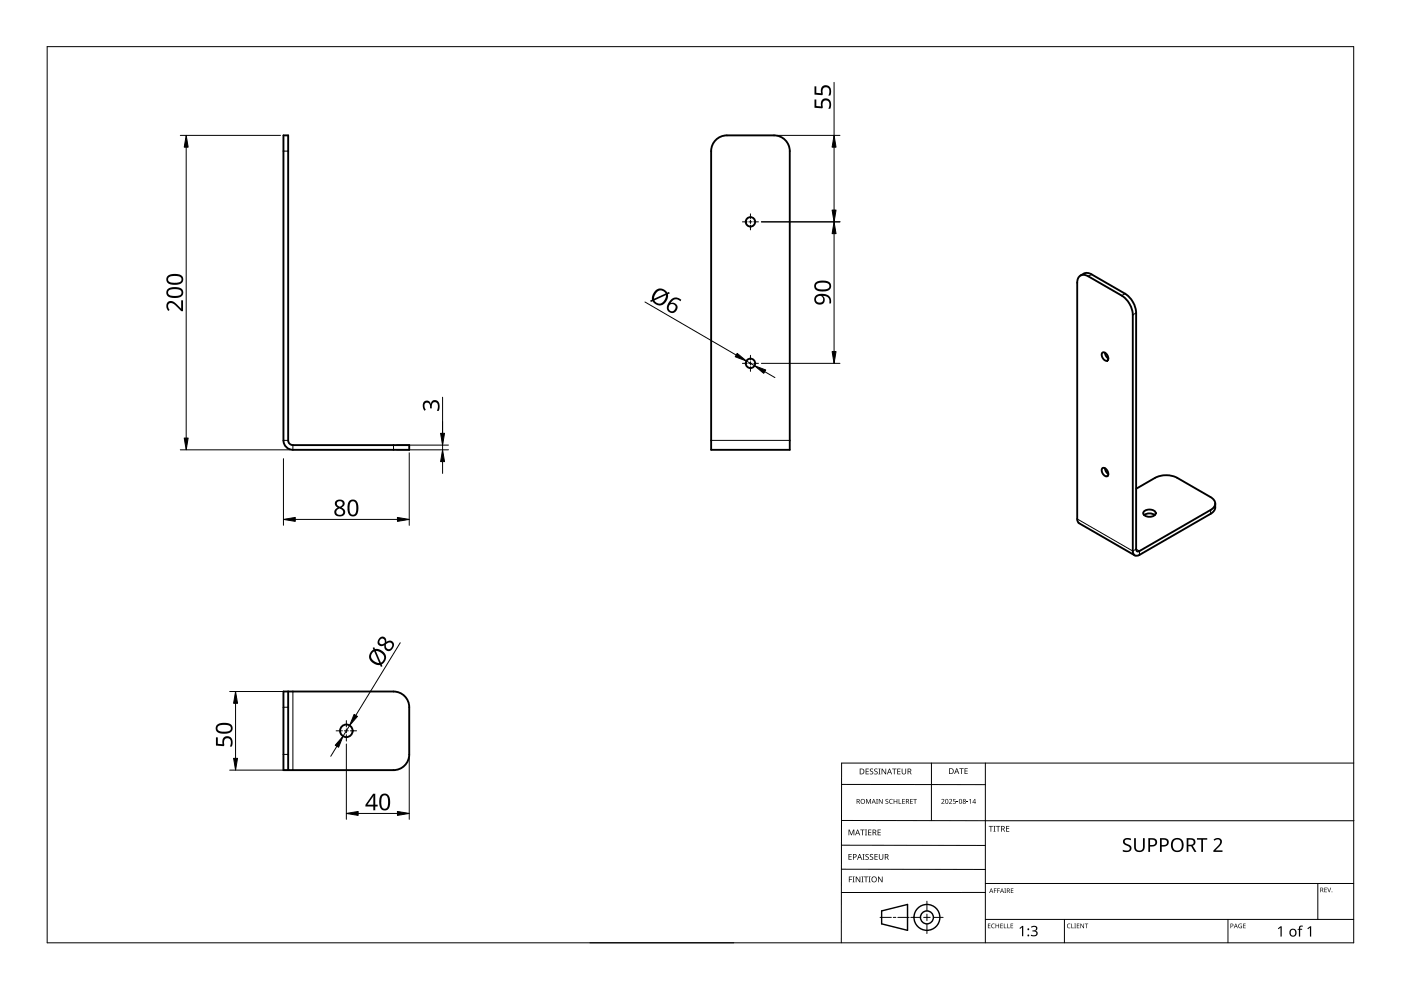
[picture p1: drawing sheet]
<svg xmlns="http://www.w3.org/2000/svg" width="297mm" height="210mm" viewBox="0 0 297 210" stroke-linecap="round" stroke-linejoin="round" font-family="sans-serif">
<g fill="none" stroke="#000" stroke-width=".21">
<path d="M60.1 32h1M231.5 58.2l-.8 .4M238.5 62.3l-.7 .4M240.9 66.3l-.7 .5M60.1 93.4h1M62.1 94.4v1M83.4 94.4v1M150.8 93.4h16.6M228.4 110l11.8 6.8 .7-.4 .7 .4v.9M256.7 108.1v.8M60.1 160h1M60.1 150h1"/>
<path d="M62.1 146.6v16.7"/>
</g>
<g fill="none" stroke="#000" stroke-width=".4">
<path d="M60.1 28.7h1v64.7a1 1 0 0 0 1 1h24.7v1h-24.7a2 2 0 0 1-2-2zM151.8 29.7a3.3 3.3 0 0 1 2.3-1h10a3.3 3.3 0 0 1 3.3 3.3v63.4h-16.6v-63.4a3.3 3.3 0 0 1 1-2.3zM229.1 58.4a1.85 1.85 0 0 1 2.4-.2l7 4.1a5.2 5.2 0 0 1 2.4 4l.1 50.5 .2 .1 .4-.1 15.1-8.7a1.44 1.44 0 0 0 1-1.3 1.44 1.44 0 0 0-1-1.4l-7.1-4.1a5.2 5.2 0 0 0-4.7 0l-4 2.3M233.8 74.7a1.15 1.15 0 0 1 1 1.8 1.15 1.15 0 0 1-1-1.8zM234.3 74.8l.2 .7 .5 .5M233.8 99.2a1.15 1.15 0 0 1 1 1.8 1.15 1.15 0 0 1-1-1.8zM234.3 99.3l.2 .7 .5 .5M242.6 108.4a1.62 1.62 0 0 1 2.4 .4 1.54 1.54 0 0 1-2.6 0zM244.8 109.2a1.95 1.95 0 0 0-2.2 0M257.7 106.8a1.85 1.85 0 0 1-1 2.1l-15.1 8.8a.86 .86 0 0 1-1 .1 .86 .86 0 0 1-.4-1v-50a5.2 5.2 0 0 0-2.4-4.1l-7.1-4.1a1.44 1.44 0 0 0-1.6-.2 1.44 1.44 0 0 0-.7 1.6v50.3l.4 .6 11.8 6.9M60.1 146.6h23.3a3.3 3.3 0 0 1 3.4 3.4v10a3.3 3.3 0 0 1-3.4 3.3h-23.3zM61.1 146.6v16.7"/>
<circle cx="159.1" cy="47" r="1"/>
<circle cx="159.1" cy="77" r="1"/>
<circle cx="73.4" cy="155" r="1.33"/>
</g>
<path d="M10 9.9h277v190h-277z" fill="none" stroke="#000" stroke-width=".21"/>
<g fill="none" stroke="#000" stroke-width=".21">
<path d="M178.4 179.2l30.5 .1M178.4 166.3l30.5 .1M178.5 174h108.6M197.5 161.8v12.2M208.9 161.8v38.1M287 161.8h-108.6v38.1M125.1 199.9h30.5M178.4 184.3h30.5M186.6 194.5h2.4M189.4 194.5h.5M190.4 194.5h2.4M193.1 194.5h2.1"/>
<path d="M195.8 194.5h1.4M196.5 191.1v2M196.5 193.8v1.4M196.5 195.9v2M197.9 194.5h2.1M208.9 189.2h-30.5M208.9 187.3h78.1M208.9 194.9h78.1M225.7 194.9v5M260.4 194.9v5M279.4 187.3v7.6"/>
</g>
<g fill="none" stroke="#000" stroke-width=".3">
<path d="M186.9 193.1l5.5-1.3v5.5l-5.5-1.4z"/>
<circle cx="196.5" cy="194.5" r="1.37"/>
<circle cx="196.5" cy="194.5" r="2.74"/>
</g>
<g fill="#000">
<path d="M179.9 175.9h.2l.4 1 .4-1h.2v1.2h-.1v-1.1l-.4 1.1h-.2l-.4-1.1 .1 1.1h-.2zM182.4 175.9h.9v.1h-.4v1.1h-.1v-1.1h-.4zM183.4 175.9h.4l-.1 .1v1l.1 .1h-.4l.1-.1v-1zM183.6 169.4h.2l.3 .8 .4-.8h.2v1h-.2v-.9l-.4 .9-.4-.9 .1 .9h-.2zM183.5 163h.7v.1h-.5v.4h.5v.1h-.5v.4h.5v.2h-.7zM184.1 175.9h.6v.1h-.5v.4h.5v.1h-.5v.5h.5v.1h-.6zM184.5 163.1l.4-.2 .2 .1v.1a.25 .25 0 0 0-.4-.1 .25 .25 0 0 0 0 .4 .4 .4 0 0 1 .5 .3 .4 .4 0 0 1-.3 .5 .4 .4 0 0 1-.5-.2h.1a.27 .27 0 0 0 .4 .1 .27 .27 0 0 0-.1-.4l-.3-.3zM185.4 163.1l.4-.2 .3 .1-.1 .1a.25 .25 0 0 0-.4-.1 .25 .25 0 0 0 0 .4 .4 .4 0 0 1 .5 .3 .4 .4 0 0 1-.3 .5 .4 .4 0 0 1-.5-.2h.1a.27 .27 0 0 0 .4 .1 .27 .27 0 0 0 0-.4l-.4-.3zM185.8 169.4h.3l-.1 .1v.8l.1 .1h-.3l.1-.1zM186.2 163h.5l-.2 .1v1l.2 .1h-.5l.2-.1v-1zM186.1 175.9h.6v.1h-.5v.4h.5v.1h-.5v.5h.5v.1h-.6zM186.3 169.4h.2l.5 .8v-.8h.1v1h-.1l-.6-.8v.8h-.1z"/>
<path d="M186.9 163h.2l.6 1v-1h.2v1.2h-.2l-.6-1v1h-.2zM187.8 169.5l.3-.1h.2v.2a.25 .25 0 0 0-.3-.1 .25 .25 0 0 0-.1 .3 .25 .25 0 0 0 .3 .1 .32 .32 0 0 1 0 .5 .32 .32 0 0 1-.5-.1 .25 .25 0 0 0 .4 .1 .25 .25 0 0 0 0-.4l-.3-.2zM188.6 169.5l.4-.1h.3l-.1 .2a.41 .41 0 0 0-.6 .3 .41 .41 0 0 0 .6 .4 .48 .48 0 0 1-.6-.1 .48 .48 0 0 1 0-.7zM189.1 163h1v.1h-.4v1.1h-.2v-1.1h-.4zM189.5 169.4h.1v.4h.5v-.4h.1v1h-.1v-.5h-.5v.5h-.1zM190.5 169.4h.2v.9h.4v.1h-.6zM190.2 163h.7v.1h-.5v.4h.5v.1h-.5v.4h.5v.2h-.7zM191.3 169.4h.5v.1h-.4v.3h.4v.1h-.4v.4h.4v.1h-.5zM191.2 163h.1v.8a.32 .32 0 0 0 .3 .3 .32 .32 0 0 0 .4-.4v-.7h.1v.7a.47 .47 0 0 1-.5 .5 .47 .47 0 0 1-.4-.5zM193 169.4h.5v.1h-.4v.3h.4v.1h-.4v.4h.4v.1h-.5zM193.6 169.4h.8v.1h-.3v.9h-.2v-.9h-.3zM199.6 169.5a.37 .37 0 0 1 .6 0 .37 .37 0 0 1-.3 .6l-.2 .2h.5v.1h-.6l.2-.4a.27 .27 0 0 0 .3-.3 .27 .27 0 0 0-.4-.1z"/>
<path d="M201.2 169.5a.37 .37 0 0 1 .6 0 .37 .37 0 0 1-.2 .6l-.2 .2h.5v.1h-.7l.3-.4a.27 .27 0 0 0 .3-.3 .27 .27 0 0 0-.5-.1zM202.1 169.4h.5v.1h-.4v.3a.34 .34 0 0 1 .5 .2 .34 .34 0 0 1-.2 .4 .34 .34 0 0 1-.5-.1 .29 .29 0 0 0 .5 0 .29 .29 0 0 0 0-.4 .29 .29 0 0 0-.4 0zM202.8 170l.4 .1zM203.4 162.9h.9v.1h-.4v1.1h-.1v-1.1h-.4zM204.9 170l.4 .1zM204.5 162.9h.7v.1h-.5v.4h.4v.1h-.4v.5h.5v.1h-.7zM205.5 169.6l.3-.2v1h-.1v-.9zM209.6 175.1h.9v.2h-.3v1h-.2v-1h-.4zM210.6 175.1h.5l-.2 .1v1l.2 .1h-.5l.2-.1v-1zM211.2 175.1h.9v.2h-.4v1h-.2v-1h-.3zM213.3 175.1h.7v.2h-.5v.3h.5v.2h-.5v.4h.5v.1h-.7zM238.2 178a1.38 1.38 0 0 1 1.6-.2l-.1 .3-.3-.1a.55 .55 0 0 0-.9 .3 .55 .55 0 0 0 .6 .7 .88 .88 0 0 1 .8 1.1 .88 .88 0 0 1-1.3 .6l-.5-.2v-.3h.1a.82 .82 0 0 0 1.3-.3l-.1-.4-.4-.2a.88 .88 0 0 1-.8-1.3z"/>
<path d="M240.5 177.7h.3v1.9a.76 .76 0 0 0 .8 .7 .76 .76 0 0 0 .7-.7v-1.9h.4v1.9a1.12 1.12 0 0 1-1.1 1.1 1.12 1.12 0 0 1-1.1-1.1zM180 185.8h.7v.2h-.6v.4h.5v.1h-.5v.6h-.1zM179.9 181.1h.7v.1h-.5v.4h.4v.1h-.4v.5h.5v.1h-.7zM180.8 185.8h.4l-.1 .2v.9l.1 .2h-.4l.1-.2v-.9zM181.4 185.8h.2l.7 1.1v-1.1h.1v1.3h-.2l-.6-1v1h-.2zM182.6 185.8h.5l-.2 .2v.9l.2 .2h-.5l.2-.2v-.9zM182.9 181.1h.4l-.1 .1v1l.1 .1h-.4l.1-.1v-1zM183.2 185.8h.9v.2h-.4v1.1h-.2v-1.1h-.3zM183.5 181.2l.5-.1h.2v.2a.25 .25 0 0 0-.4-.1 .25 .25 0 0 0 0 .4 .4 .4 0 0 1 .4 .3 .4 .4 0 0 1-.2 .4 .4 .4 0 0 1-.5-.2 .27 .27 0 0 0 .5 .1 .27 .27 0 0 0-.1-.4l-.4-.3zM184.2 185.8h.4l-.1 .2v.9l.1 .2h-.4l.1-.2v-.9zM184.5 181.2l.4-.1h.2v.2a.25 .25 0 0 0-.4-.1 .25 .25 0 0 0 0 .4 .4 .4 0 0 1 .5 .3 .4 .4 0 0 1-.3 .4 .4 .4 0 0 1-.5-.2h.1a.27 .27 0 0 0 .4 .1 .27 .27 0 0 0-.1-.4l-.3-.3zM185.4 181.1h.7v.1h-.5v.4h.5v.1h-.5v.5h.5v.1h-.7z"/>
<path d="M186.2 185.8h.1l.7 1.1v-1.1h.1v1.3h-.2l-.6-1v1h-.1zM186.3 181.1h.2v.8a.32 .32 0 0 0 .3 .3 .32 .32 0 0 0 .3-.3v-.8h.2v.8a.47 .47 0 0 1-.5 .4 .47 .47 0 0 1-.5-.4zM209.5 195.8h.5l-.4 .1v.3h.4l-.4 .1v.4l.4 .1h-.5zM210.3 196l.3-.2 .3 .1v.1a.39 .39 0 0 0-.6 .3 .39 .39 0 0 0 .6 .4 .46 .46 0 0 1-.7-.1 .46 .46 0 0 1 .1-.6zM210.7 188.4h.6l-.4 .1v.3h.4l-.4 .1v.4h-.2zM211.4 188.4h.6l-.4 .1v.3h.4l-.4 .1v.4h-.2zM211.1 195.8h.1v.4h.5v-.4h.1v1h-.1v-.5h-.5v.5h-.1zM212.1 195.8h.5l-.4 .1v.3h.4l-.4 .1v.4l.4 .1h-.5zM212.8 195.8h.2v.9l.4 .1h-.6zM212.9 188.4h.4l-.1 .1 .1 .8h-.4l.2-.1zM213.6 195.8h.1v.9l.4 .1h-.5zM214.3 195.8h.5l-.4 .1v.3h.4l-.4 .1v.4l.4 .1h-.5z"/>
<path d="M214.3 188.4h.6l-.5 .1v.3h.4l-.4 .1v.3l.5 .1h-.6zM216.1 196.8l.6-.5h.3v2.2h-.3v-1.9l-.4 .4zM218.6 196.5a.72 .72 0 0 1 .9-.3 .72 .72 0 0 1 .4 .9l-.4 .3a.62 .62 0 0 1 .5 .7 .62 .62 0 0 1-.8 .4l-.6-.1v-.2l.4 .1a.45 .45 0 0 0 .7-.3 .45 .45 0 0 0-.6-.5h-.2v-.2a.46 .46 0 0 0 .6-.1 .46 .46 0 0 0 0-.6l-.8 .1zM226.3 196l.4-.2 .3 .1-.1 .1a.39 .39 0 0 0-.6 .3 .39 .39 0 0 0 .6 .4 .46 .46 0 0 1-.6-.1 .46 .46 0 0 1 0-.6zM227.1 195.8h.2v.9l.4 .1h-.6zM227.8 195.8h.3l-.1 .1 .1 .9h-.3l.1-.1zM228.3 195.8h.5l-.4 .1v.3h.4l-.4 .1v.4l.4 .1h-.5zM229.1 195.8h.1l.5 .8v-.8h.1v1h-.1l-.5-.8v.8h-.1zM230 195.8h.7l-.3 .1v.9h-.1v-.9zM253.8 177.7h2.2v.3h-.9v2.6h-.4v-2.6h-.9zM257.3 178a.97 .97 0 0 1 1.1-.3 .97 .97 0 0 1 .7 .9l-.3 .6-1.1 1.1h1.5v.3h-1.9v-.3l1.1-1.2a.67 .67 0 0 0 .1-1 .67 .67 0 0 0-1 .2zM262.7 196l.6-.1-.1 .1a.4 .4 0 0 0-.5 .3 .4 .4 0 0 0 .5 .4v-.3l-.2-.1h.3v.5a.53 .53 0 0 1-.7-.1 .53 .53 0 0 1 .1-.7z"/>
<path d="M263.6 195.8h.5l-.4 .1v.3h.4l-.4 .1v.4l.4 .1h-.5zM270.9 196.8l.6-.4h.2v2.2h-.2v-1.9l-.4 .3zM275.5 196.4l.7-.1v.2h-.4l-.1 .2v.2h.4v.2h-.4v1.5h-.3v-1.5h-.3l.3-.2zM277.2 196.8l.6-.4h.2v2.2h-.3v-1.9l-.4 .3zM280.8 188.2h.5l-.4 .1v.3h.4l-.4 .1v.4l.4 .1h-.5zM281.4 188.2h.1l.3 .8 .3-.8h.1l-.3 1h-.1z"/>
<path d="M181.6 169.4h.3a.29 .29 0 0 1 .4 .2 .29 .29 0 0 1-.2 .4l.3 .4h-.2l-.2-.4h-.2v.4h-.2zM181.8 169.5v.4h.1a.2 .2 0 0 0 .2-.2 .2 .2 0 0 0-.2-.2z"/>
<path d="M181.8 175.9h.1l.5 1.2h-.2l-.1-.4h-.5l-.2 .4h-.1zM181.8 176l-.2 .6h.4z"/>
<path d="M182.3 163h.4a.61 .61 0 0 1 .6 .6 .61 .61 0 0 1-.7 .6h-.3zM182.4 163.1v.9h.2a.48 .48 0 0 0 .5-.4 .48 .48 0 0 0-.5-.5z"/>
<path d="M182.4 169.9a.51 .51 0 0 1 1 0 .51 .51 0 0 1-1 0zM182.6 169.9a.4 .4 0 0 0 .8 0 .4 .4 0 0 0-.8 0z"/>
<path d="M185 175.9h.3a.35 .35 0 0 1 .5 .2 .35 .35 0 0 1-.3 .5l.4 .5h-.2l-.3-.5h-.2v.5h-.2zM185.2 176v.5h.1a.23 .23 0 0 0 .3-.3 .23 .23 0 0 0-.3-.2z"/>
<path d="M185.2 169.4l.5 1-.3-.3h-.4l-.2 .3zM185.2 169.5l-.1 .5h.3z"/>
<path d="M188.5 163h.2l.4 1.2h-.1l-.2-.4h-.5l-.1 .4h-.2zM188.6 163.1l-.2 .6h.4z"/>
<path d="M192.1 169.4h.3a.29 .29 0 0 1 .3 .2 .29 .29 0 0 1-.2 .4l.3 .4h-.1l-.3-.4h-.2v.4h-.1zM192.2 169.5v.4h.2a.2 .2 0 0 0 .2-.2 .2 .2 0 0 0-.3-.2z"/>
<path d="M192.4 163h.4a.35 .35 0 0 1 .4 .2 .35 .35 0 0 1-.2 .4l.3 .6h-.2l-.3-.5h-.2v.5h-.2zM192.6 163.1v.4h.2a.23 .23 0 0 0 .3-.2 .23 .23 0 0 0-.3-.2z"/>
<path d="M200.5 169.5l.3-.1 .2 .2v.5l-.2 .3h-.2l-.2-.2zM200.6 169.6l-.1 .1a.37 .37 0 0 0 0 .4 .37 .37 0 0 0 .4 .2 .4 .4 0 0 0 .1-.5 .4 .4 0 0 0-.4-.2z"/>
<path d="M201.2 162.9h.4a.61 .61 0 0 1 .6 .6 .61 .61 0 0 1-.6 .6h-.4zM201.4 163v1h.1a.48 .48 0 0 0 .5-.5 .48 .48 0 0 0-.4-.5z"/>
<path d="M202.8 162.9h.1l.5 1.2h-.2l-.1-.4h-.5l-.1 .4h-.2zM202.8 163l-.1 .6h.3z"/>
<path d="M203.4 169.5l.4-.1 .1 .2 .1 .5-.2 .3h-.3l-.2-.2zM203.5 169.6v.1a.37 .37 0 0 0-.1 .4 .37 .37 0 0 0 .4 .2 .4 .4 0 0 0 .1-.5 .4 .4 0 0 0-.4-.2z"/>
<path d="M204.2 169.5a.29 .29 0 0 1 .5-.1 .29 .29 0 0 1-.1 .5 .29 .29 0 0 1 .1 .4 .29 .29 0 0 1-.5 0 .29 .29 0 0 1 .1-.4zM204.2 170.2a.2 .2 0 0 0 .4 0 .2 .2 0 0 0-.4 0zM204.3 169.7a.17 .17 0 0 0 .3 0 .17 .17 0 0 0-.3 0z"/>
<path d="M206.7 169.4h.1v.7h.1l-.1 .3h-.1v-.2h-.5zM206.7 169.5l-.4 .6h.4z"/>
<path d="M212.3 175.1h.3a.35 .35 0 0 1 .4 .3 .35 .35 0 0 1-.2 .4l.3 .5h-.2l-.3-.5h-.2v.5h-.1zM212.4 175.2v.5h.2a.23 .23 0 0 0 .3-.2 .23 .23 0 0 0-.3-.3z"/>
<path d="M243.5 177.7h.7a.92 .92 0 0 1 1.1 .9 .92 .92 0 0 1-1.1 .9h-.4v1.1h-.3zM243.8 178v1.2a.73 .73 0 0 0 .9-.1 .73 .73 0 0 0 .2-.8l-.4-.2z"/>
<path d="M245.9 177.7h.8a.92 .92 0 0 1 1.1 .9 .92 .92 0 0 1-1.2 .9h-.3v1.1h-.4zM246.3 178v1.2a.73 .73 0 0 0 .8-.1 .73 .73 0 0 0 .3-.8l-.4-.2z"/>
<path d="M248.6 178.1a1.44 1.44 0 0 1 1.9-.2 1.44 1.44 0 0 1 .4 1.9 1.39 1.39 0 0 1-1.9 .8 1.39 1.39 0 0 1-.7-1.9zM249 178.2a1.23 1.23 0 0 0 .5 2.1 1.23 1.23 0 0 0 1.1-.9 1.23 1.23 0 0 0-.6-1.3l-.6-.1z"/>
<path d="M251.6 177.7h.8a.84 .84 0 0 1 1 .6 .84 .84 0 0 1-.5 1l.8 1.3h-.5l-.7-1.2h-.5v1.2h-.4zM252 178v1.1h.4a.56 .56 0 0 0 .7-.5 .56 .56 0 0 0-.7-.6z"/>
<path d="M180.8 181.1h.4a.41 .41 0 0 1 .4 .5 .41 .41 0 0 1-.6 .2v.5h-.2zM181 181.2v.5a.29 .29 0 0 0 .5-.3 .29 .29 0 0 0-.5-.2z"/>
<path d="M182.2 181.1h.1l.5 1.2h-.2l-.1-.4h-.5l-.1 .4h-.2zM182.3 181.2l-.2 .6h.3z"/>
<path d="M184.7 186.5a.61 .61 0 0 1 1.2 0 .61 .61 0 0 1-1.2 0zM184.9 186.5a.45 .45 0 0 0 .9 0 .45 .45 0 0 0-.9 0z"/>
<path d="M187.6 181.1h.3a.35 .35 0 0 1 .5 .2 .35 .35 0 0 1-.3 .4l.4 .6h-.2l-.3-.5h-.3v.5h-.1zM187.7 181.2v.5h.2a.23 .23 0 0 0 .3-.3 .23 .23 0 0 0-.3-.2z"/>
<path d="M210.1 188.4l.5 .9-.2-.3h-.4l-.3 .3zM210.2 188.5l-.2 .4h.3z"/>
<path d="M212.4 188.4l.5 .9-.3-.3h-.3l-.3 .3zM212.4 188.5l-.1 .4h.3z"/>
<path d="M213.5 188.4h.2a.28 .28 0 0 1 .4 .2 .28 .28 0 0 1-.2 .3l.3 .4-.4-.4h-.2v.4h-.1zM213.6 188.5v.3h.1a.19 .19 0 0 0 .3-.2 .19 .19 0 0 0-.3-.1z"/>
<path d="M260.9 195.8h.2a.32 .32 0 0 1 .4 .4 .32 .32 0 0 1-.5 .2v.4h-.1zM261 195.9v.4a.24 .24 0 0 0 .4-.2 .24 .24 0 0 0-.4-.2z"/>
<path d="M262 195.8l.4 1-.2-.3h-.4l-.2 .3zM262 196l-.1 .4h.3z"/>
<path d="M273.6 197.1a.82 .82 0 0 1 1.2 .1 .82 .82 0 0 1-.2 1.2 .82 .82 0 0 1-1.2-.4zM273.8 197.2a.6 .6 0 0 0-.1 .8 .6 .6 0 0 0 .8 .2l.1-.3a.53 .53 0 0 0-.1-.6 .53 .53 0 0 0-.7-.1z"/>
<path d="M279.9 188.2h.3a.28 .28 0 0 1 .3 .2 .28 .28 0 0 1-.1 .3l.2 .5-.3-.4h-.2v.4h-.2zM280.1 188.3v.4h.1a.19 .19 0 0 0 .2-.2 .19 .19 0 0 0-.2-.2z"/>
<circle cx="218" cy="198.3" r=".2"/>
<circle cx="218" cy="197" r=".2"/>
<circle cx="282.4" cy="189.1" r=".09"/>
</g>
<g fill="none" stroke="#000" stroke-width=".21">
<path d="M157.4 47h1M158.8 47h.7M159.1 45.3v1M159.1 46.7v.7M159.1 47.7v1M159.8 47h1M157.4 77h1M158.8 77h.7M159.1 75.3v1M159.1 76.7v.7M159.1 77.7v1M159.8 77h1"/>
<path d="M71.3 155h1.3M73 155h.8M73.4 152.8v1.3M73.4 154.5v.9M73.4 155.8v1.3M74.3 155h1.3"/>
</g>
<g fill="none" stroke="#000" stroke-width=".21">
<path d="M176.8 17.5v11.2M38.2 28.7h21.3M39.5 31.2v61.7M164.7 28.7h13.4M176.8 31.2v13.3M161.4 47h16.7M176.8 49.5v25M136.7 64l19.4 11.3M158.2 76.5l1.8 1M161.4 77h16.7M162.1 78.8l2.2 1.3M38.2 95.4h23.3"/>
<path d="M60.1 97.2v14.2M84.1 95.4h11M84.1 94.4h11M86.8 96v15.4M93.8 84.2v11.2M93.8 97.9v2.5M62.6 110.1h21.7M84.9 136.3l-9.5 15.4M48.7 146.6h12.8M49.9 149.1v11.7M71.4 158.2l-1.3 2.2M73.4 157.7v16"/>
<path d="M74.1 153.8l-1.4 2.3M48.7 163.3h12.8M75.9 172.5h8.4M86.8 160.6v13.1"/>
</g>
<g fill="#000" stroke="#000" stroke-width=".21">
<path d="M39.5 28.7l.4 2.5h-.8zM176.8 28.7l.5 2.5h-.9zM176.8 47l.5 2.5h-.9zM176.4 44.5h.9l-.5 2.5zM156.3 74.9l1.9 1.6-2.3-.9zM160 77.5l2.3 .9-.4 .8zM176.4 74.5h.9l-.5 2.5zM39.1 92.9h.8l-.4 2.5zM93.8 95.4l.5 2.5h-.9zM93.4 91.9h.9l-.5 2.5zM60.1 110.1l2.5-.4v.8zM84.3 109.7l2.5 .4-2.5 .4z"/>
<path d="M49.9 146.6l.5 2.5h-.9zM72.7 156.1l-.9 2.3-.7-.4zM75.1 151.5l.7 .4-1.7 1.9zM49.5 160.8h.9l-.5 2.5zM73.4 172.5l2.5-.4v.8zM84.3 172.1l2.5 .4-2.5 .4z"/>
</g>
<g fill="#000">
<path d="M172.7 18.3h.4v1.4l1 .1a1.17 1.17 0 0 1 .9-1.8 1.17 1.17 0 0 1 1.2 1.6l-.2 .7h-.4a1.03 1.03 0 0 0-.5-1.8 .93 .93 0 0 0-.6 1.5l-.2 .2-1.6-.1zM172.7 21.1h.4v1.4l1 .1a1.17 1.17 0 0 1 .9-1.8 1.17 1.17 0 0 1 1.2 1.6l-.2 .7h-.4a1.03 1.03 0 0 0 .3-1.1 1.03 1.03 0 0 0-.8-.7 .93 .93 0 0 0-.6 1.5l-.2 .2-1.6-.2zM35.5 64.1a1.5 1.5 0 0 1 2.2 .6l.7 .7v-1.7h.4v2.3h-.4l-1.1-1.1a.98 .98 0 0 0-1.6-.3v.5l.3 .6-.3 .2a1.46 1.46 0 0 1-.2-1.8zM89.9 85.2a.85 .85 0 0 1 .8-.2 .85 .85 0 0 1 .6 .7 .93 .93 0 0 1 1.1-.9 .93 .93 0 0 1 .8 1.1l-.2 1.2h-.4a1.24 1.24 0 0 0-.3-1.8 .71 .71 0 0 0-.8 .9v.4h-.3a.81 .81 0 0 0-.1-.9 .81 .81 0 0 0-.8-.3 1.02 1.02 0 0 0 0 1.5l-.3 .2a1.65 1.65 0 0 1-.1-1.9zM45.8 156.3h.4v1.4l1 .1a1.17 1.17 0 0 1 .9-1.7 1.17 1.17 0 0 1 1.2 1.6l-.2 .6h-.4a1.03 1.03 0 0 0-.5-1.8 .93 .93 0 0 0-.6 1.5l-.2 .2-1.6-.1z"/>
<path d="M35.5 58.5a2.6 2.6 0 0 1 3.2 .2 1.22 1.22 0 0 1-.2 1.3 1.22 1.22 0 0 1-1.2 .4 1.53 1.53 0 0 1-2-1zM35.8 58.8a.75 .75 0 0 0 0 .9 .75 .75 0 0 0 .9 .2h1a.69 .69 0 0 0 .8-.7 .69 .69 0 0 0-.8-.6h-1.3z"/>
<path d="M172.9 60a2.6 2.6 0 0 1 3.2 .1 1.22 1.22 0 0 1-.2 1.3 1.22 1.22 0 0 1-1.3 .4 1.53 1.53 0 0 1-2-1zM173.2 60.2a.75 .75 0 0 0 0 .9 .75 .75 0 0 0 .9 .3l1-.1a.69 .69 0 0 0 .8-.7 .69 .69 0 0 0-.8-.6h-1.3z"/>
<path d="M35.5 61.3a2.6 2.6 0 0 1 3.2 .2 1.22 1.22 0 0 1-.2 1.3 1.22 1.22 0 0 1-1.2 .4 1.53 1.53 0 0 1-2-1zM35.8 61.6a.75 .75 0 0 0 0 .9 .75 .75 0 0 0 .9 .2h1a.69 .69 0 0 0 .8-.7 .69 .69 0 0 0-.8-.7h-1.3z"/>
<path d="M139 61.6a1.6 1.6 0 0 1 2.5 .4l.3-.1 .2 .3-.4 .2a1.81 1.81 0 0 1-.9 2.1 1.81 1.81 0 0 1-2.2-.4l-.1-.2-.4 .1-.2-.3 .4-.2 .2-1zM138.7 63.7a1.23 1.23 0 0 0 1.4 .6 1.23 1.23 0 0 0 1-1l.1-.7zM139.3 61.9l-.5 .8-.1 .6 2.4-1.1-.7-.6a1 1 0 0 0-1.1 .3z"/>
<path d="M142.2 63.6a1.5 1.5 0 0 1 2.2 0l-.1 .3a1.18 1.18 0 0 0-2.1 .4 1.08 1.08 0 0 1 1.5 .7 1.08 1.08 0 0 1-.9 1.3 1.22 1.22 0 0 1-1.3-.6 1.22 1.22 0 0 1 .2-1.4zM141.7 65.2a.76 .76 0 0 0 1.5 0 .76 .76 0 0 0-1.5 0z"/>
<path d="M172.9 62.7a2.18 2.18 0 0 1 3.2 .7l.1 .9h-.4a1.16 1.16 0 0 0-.2-1.2 1.16 1.16 0 0 0-1.1-.3 1.08 1.08 0 0 1 .1 1.6 1.08 1.08 0 0 1-1.6-.1 1.16 1.16 0 0 1-.1-1.6zM173 63.4a.76 .76 0 0 0 1.5 0 .76 .76 0 0 0-1.5 0z"/>
<path d="M71.1 106.3a1.03 1.03 0 0 1 1.3-.4 1.03 1.03 0 0 1 .6 1.2l-.6 .5a1 1 0 0 1 .7 1.3 1 1 0 0 1-1.3 .6 .94 .94 0 0 1-.9-.9 .94 .94 0 0 1 .7-1l-.2-.1a.88 .88 0 0 1-.3-1.2zM71.3 108.5a.7 .7 0 0 0 1.4 0 .7 .7 0 0 0-1.4 0zM71.4 106.8a.6 .6 0 0 0 1.2 0 .6 .6 0 0 0-1.2 0z"/>
<path d="M74.1 106.2a1.16 1.16 0 0 1 1.3-.1 1.16 1.16 0 0 1 .6 1.2 1.69 1.69 0 0 1-1 2.2 1.27 1.27 0 0 1-1.3-1.6l.1-1.1zM74.4 106.5a2.16 2.16 0 0 0 .2 2.6 .82 .82 0 0 0 .9-1 1.35 1.35 0 0 0-.7-1.8z"/>
<path d="M80.5 135.2a.84 .84 0 0 1 1.1-.1 .84 .84 0 0 1 .3 1 1 1 0 0 1 1.5 .1 1 1 0 0 1-.2 1.4 .94 .94 0 0 1-1.2 .3 .94 .94 0 0 1-.5-1.1 .91 .91 0 0 1-1.3-.1 .91 .91 0 0 1 .2-1.3zM81.8 137a.69 .69 0 0 0 1.3 0 .69 .69 0 0 0-1.3 0zM80.5 136a.58 .58 0 0 0 1.1 0 .58 .58 0 0 0-1.1 0z"/>
<path d="M79 137.4l.3-.2 .2 .4a1.81 1.81 0 0 1 2.1 .9 1.81 1.81 0 0 1-.5 2.3l-.2 .1 .2 .4-.3 .1-.2-.4a1.84 1.84 0 0 1-1.9-.8 1.84 1.84 0 0 1 0-2l.5-.5zM79.7 138l1.1 2.5a1.23 1.23 0 0 0 .6-1.3 1.23 1.23 0 0 0-1-1zM79.1 138.3l-.4 .5a1.34 1.34 0 0 0 1.3 1.7l.4 .1-1.1-2.5z"/>
<path d="M46 153.7a2.6 2.6 0 0 1 3.2 .2 1.22 1.22 0 0 1-.2 1.3 1.22 1.22 0 0 1-1.3 .4 1.53 1.53 0 0 1-2-1zM46.3 154a.75 .75 0 0 0 0 .9 .75 .75 0 0 0 .9 .2h1a.69 .69 0 0 0 .8-.7 .69 .69 0 0 0-.8-.7h-1.3z"/>
<path d="M79.1 168.3h.5v2.3h.5v.4h-.5v.8h-.5v-.8h-1.6v-.4zM79.2 168.7l-1.3 1.9h1.2z"/>
<path d="M80.8 168.5a1.16 1.16 0 0 1 1.4-.1 1.16 1.16 0 0 1 .5 1.2 1.69 1.69 0 0 1-1 2.2 1.27 1.27 0 0 1-1.3-1.5l.1-1.2zM81.1 168.8a2.16 2.16 0 0 0 .3 2.7 .82 .82 0 0 0 .9-1.1 1.35 1.35 0 0 0-.7-1.8z"/>
</g>
</svg>
